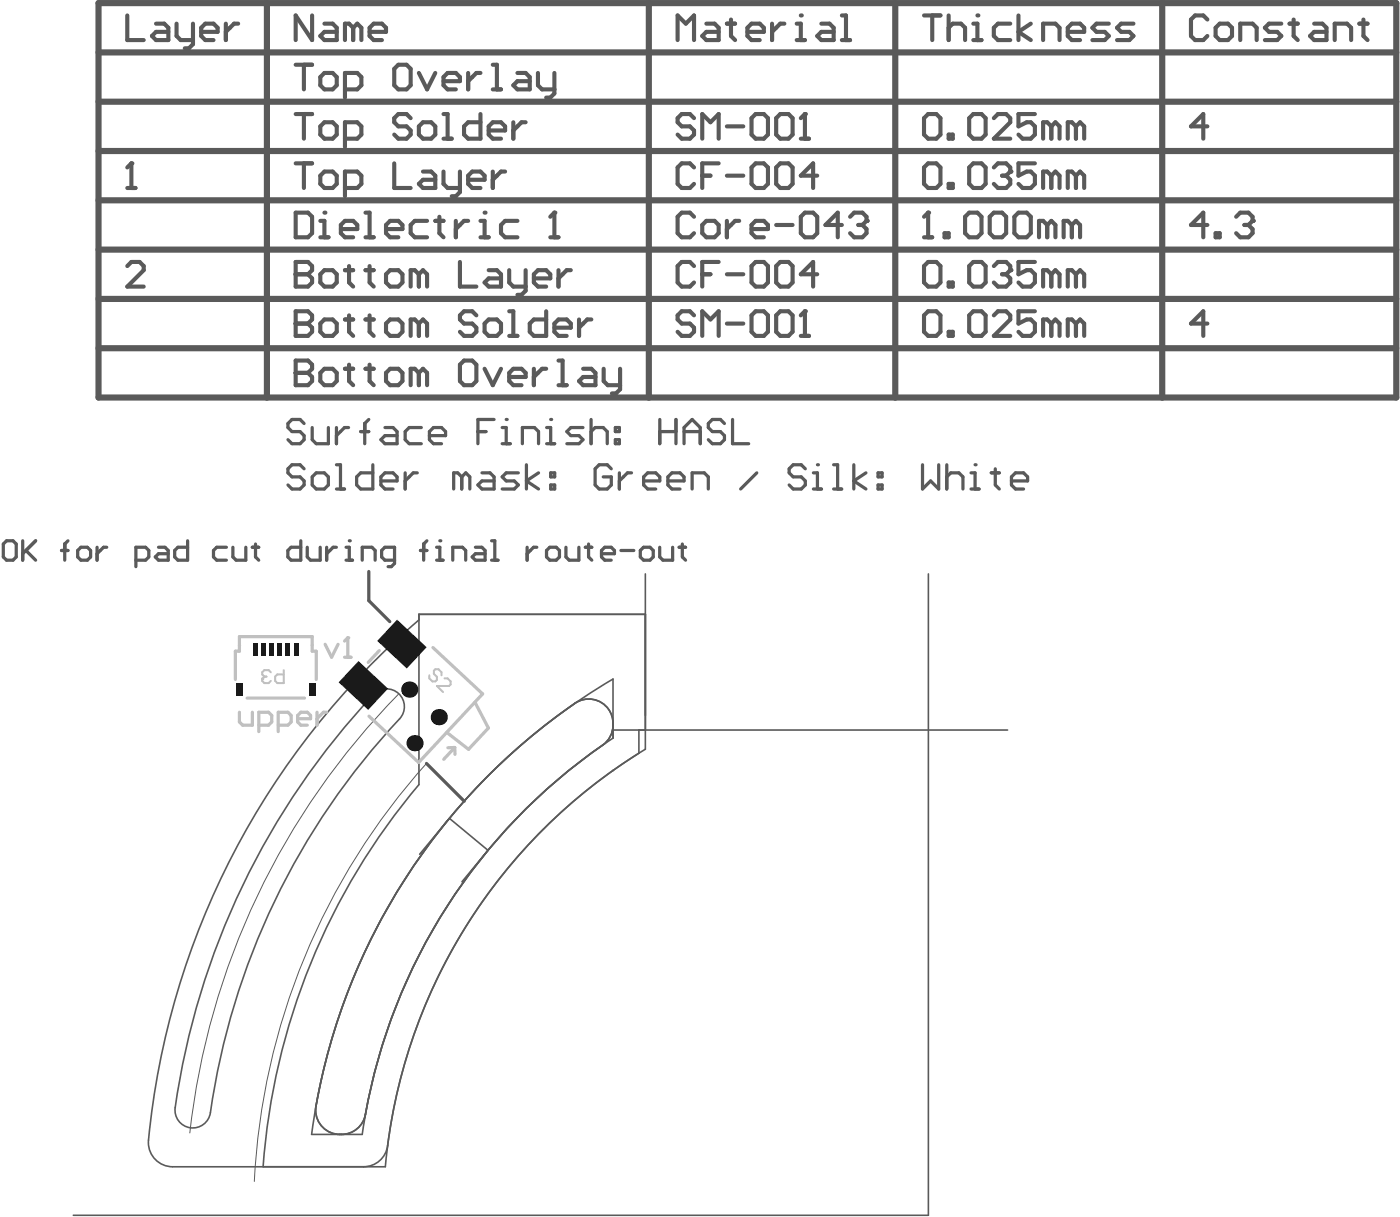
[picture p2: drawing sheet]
<svg xmlns="http://www.w3.org/2000/svg" width="288mm" height="250mm" viewBox="0 0 288 250" stroke-linecap="round" stroke-linejoin="round" font-family="sans-serif">
<path d="M20.3 .6h267.2v81.2h-267.2zM20.3 10.8h267.2M55 .6v81.2M133.6 .6v81.2M184.3 .6v81.2M239.3 .6v81.2M20.3 31.1h267.2M20.3 20.9h267.2M20.3 41.2h267.2M20.3 51.4h267.2M20.3 61.5h267.2M20.3 71.7h267.2" fill="none" stroke="#5a5a5a" stroke-width="1.3"/>
<path d="M75.9 117.6v6l4.4 4.3" fill="none" stroke="#5a5a5a" stroke-width=".67"/>
<path d="M190.2 54.8l.9-.9h1.7l.8 .9v3.3l-.8 .9h-1.7l-.9-.9zM195.3 58.1h.8v.9h-.8zM199.5 54.8l.9-.9h1.7l.8 .9v3.3l-.8 .9h-1.7l-.9-.9zM204.6 54.8l.8-.9h1.7l.9 .9v.8" fill="none" stroke="#5a5a5a" stroke-width=".85"/>
<circle cx="208" cy="55.6" r=".42" fill="#5a5a5a"/>
<g fill="none" stroke="#5a5a5a" stroke-width=".85">
<path d="M142.9 44.6l-.9-.8h-1.7l-.8 .8v3.4l.8 .8h1.7l.9-.8M144.6 46.3l.8-.8h1.7l.9 .8v1.7l-.9 .8h-1.7l-.8-.8zM149.6 45.5v3.3M152.2 45.5h-.9l-1.7 1.6M154.7 47.1h3.4v-.8l-.8-.8h-1.7l-.9 .8v1.7l.9 .8h1.7M159.8 46.3h3.4M164.9 44.6l.8-.8h1.7l.8 .8v3.4l-.8 .8h-1.7l-.8-.8zM173.3 46.3h-3.4l2.6-2.5v5M175 44.6l.9-.8h1.6l.9 .8v.9M206.3 56.4h.8M207.1 56.4l.9 .9v.8l-.9 .9h-1.7l-.8-.9M208 55.6l-.9 .8"/>
<path d="M213.1 53.9h-3.4v2.5l1.7-.8h.8l.9 .8v1.7l-.9 .9h-1.7l-.8-.9M216.4 56.4l-.8-.8h-.9v3.4M216.4 56.4v2.6M216.4 56.4l.9-.8 .8 .8v2.6M221.5 56.4l-.8-.8h-.9v3.4M221.5 56.4v2.6M221.5 56.4l.9-.8 .8 .8v2.6"/>
</g>
<circle cx="178.4" cy="45.5" r=".42" fill="#5a5a5a"/>
<path d="M176.7 46.3h.8M177.5 46.3l.9 .8v.9l-.9 .8h-1.6l-.9-.8M178.4 45.5l-.9 .8M190.2 48.8h1.7M191.1 43.8v5" fill="none" stroke="#5a5a5a" stroke-width=".85"/>
<circle cx="191.1" cy="43.8" r=".42" fill="#5a5a5a"/>
<g fill="none" stroke="#5a5a5a" stroke-width=".85">
<path d="M190.2 3.2h3.4M191.9 3.2v5.1M195.3 3.2v5.1M195.3 5.7l.8-.8h1.7l.9 .8v2.6M200.4 4.9h.8v3.4M200.4 8.3h1.7M191.1 43.8l-.9 .8M194.5 48h.8v.8h-.8zM198.7 44.6l.8-.8h1.7l.9 .8v3.4l-.9 .8h-1.7l-.8-.8zM203.8 44.6l.8-.8h1.7l.8 .8v3.4l-.8 .8h-1.7l-.8-.8zM208.8 44.6l.9-.8h1.7l.8 .8v3.4l-.8 .8h-1.7l-.9-.8zM215.6 46.3l-.9-.8h-.8v3.3"/>
<path d="M215.6 46.3v2.5M215.6 46.3l.8-.8 .9 .8v2.5M220.7 46.3l-.9-.8h-.8v3.3M220.7 46.3v2.5M220.7 46.3l.8-.8 .9 .8v2.5"/>
</g>
<circle cx="201.2" cy="3.2" r=".42" fill="#5a5a5a"/>
<g fill="none" stroke="#5a5a5a" stroke-width=".85">
<path d="M208 4.9h-2.6l-.8 .8v1.7l.8 .9h2.6M209.7 3.2v5.1M212.2 4.9l-2.5 1.7 2.5 1.7M214.7 8.3v-3.4h2.6l.8 .8v2.6M219.8 6.6h3.4v-.9l-.8-.8h-1.7l-.9 .8v1.7l.9 .9h1.7M228.3 4.9h-2.6l-.8 .8 .8 .9h1.7l.9 .8-.9 .9h-2.5M233.3 4.9h-2.5l-.8 .8 .8 .9h1.7l.8 .8-.8 .9h-2.5M60.9 23.5h3.4M62.6 23.5v5M65.9 26l.9-.8h1.7l.8 .8v1.7l-.8 .8h-1.7l-.9-.8zM71 28.5h2.6l.8-.8v-1.7l-.8-.8h-2.6v5M84.5 24.3l-.8-.8h-1.7l-.8 .8v.9l.8 .8h1.7l.8 .9v.8l-.8 .8h-1.7l-.8-.8"/>
<path d="M87.1 25.2h1.7l.8 .8v1.7l-.8 .8h-1.7l-.9-.8v-1.7zM91.3 23.5h.9v5M91.3 28.5h1.7M98.9 23.5v5h-2.5l-.9-.8v-1.7l.9-.8h2.5M100.6 26.9h3.4v-.9l-.9-.8h-1.6l-.9 .8v1.7l.9 .8h1.6M105.7 25.2v3.3M108.2 25.2h-.8l-1.7 1.7M60.9 53.9v5.1h2.5l.9-.9v-.8l-.9-.9h-2.5M142.9 54.8l-.9-.9h-1.7l-.8 .9v3.3l.8 .9h1.7l.9-.9M144.6 56.4h1.7M148 53.9h-3.4v5.1M149.6 56.4h3.4"/>
<path d="M154.7 54.8l.9-.9h1.7l.8 .9v3.3l-.8 .9h-1.7l-.9-.9zM159.8 54.8l.8-.9h1.7l.9 .9v3.3l-.9 .9h-1.7l-.8-.9zM168.2 56.4h-3.3l2.5-2.5v5.1"/>
</g>
<circle cx="60.9" cy="56.4" r=".42" fill="#5a5a5a"/>
<g fill="none" stroke="#5a5a5a" stroke-width=".85">
<path d="M60.9 53.9h2.5l.9 .9v.8l-.9 .8h-2.5M65.9 56.4l.9-.8h1.7l.8 .8v1.7l-.8 .9h-1.7l-.9-.9zM71 55.6h1.7M71.9 54.8v3.3l.8 .9M75.2 55.6h1.7M76.1 54.8v3.3l.8 .9M79.5 56.4l.8-.8h1.7l.9 .8v1.7l-.9 .9h-1.7l-.8-.9zM86.2 56.4l-.8-.8h-.9v3.4M86.2 56.4v2.6M86.2 56.4l.9-.8 .8 .8v2.6M94.7 53.9v5.1h3.4M100.6 55.6h1.7l.8 .8v2.6h-2.5l-.8-.9 .8-.8h2.5"/>
<path d="M104.8 55.6v2.5l.9 .9h2.5M108.2 55.6v4.2l-.8 .9h-.9M109.9 57.3h3.4v-.9l-.9-.8h-1.6l-.9 .8v1.7l.9 .9h1.6M115 55.6v3.4M117.5 55.6h-.8l-1.7 1.7M142.9 64.9l-.9-.8h-1.7l-.8 .8v.9l.8 .8h1.7l.9 .8v.9l-.9 .8h-1.7l-.8-.8M144.6 69.1v-5l1.7 1.7 1.7-1.7v5M149.6 66.6h3.4M154.7 64.9l.9-.8h1.7l.8 .8v3.4l-.8 .8h-1.7l-.9-.8zM159.8 64.9l.8-.8h1.7l.9 .8v3.4l-.9 .8h-1.7l-.8-.8zM164.9 69.1h1.7M165.7 64.1v5"/>
<path d="M248.6 66.6h-3.4l2.5-2.5v5"/>
</g>
<circle cx="165.7" cy="64.1" r=".42" fill="#5a5a5a"/>
<path d="M26.2 38.7h1.7M27 33.6v5.1M165.7 64.1l-.8 .8" fill="none" stroke="#5a5a5a" stroke-width=".85"/>
<circle cx="27" cy="33.6" r=".42" fill="#5a5a5a"/>
<path d="M27 33.6l-.8 .9M60.9 74.2v5.1h2.5l.9-.9v-.8l-.9-.9h-2.5" fill="none" stroke="#5a5a5a" stroke-width=".85"/>
<circle cx="60.9" cy="76.7" r=".42" fill="#5a5a5a"/>
<g fill="none" stroke="#5a5a5a" stroke-width=".85">
<path d="M64.3 3.2v5.1l-3.4-5.1v5.1M66.8 4.9h1.7l.8 .8v2.6h-2.5l-.9-.9 .9-.8h2.5M72.7 5.7l-.8-.8h-.9v3.4M72.7 5.7l.9-.8 .8 .8v2.6M72.7 5.7v2.6M76.1 6.6h3.4v-.9l-.9-.8h-1.7l-.8 .8v1.7l.8 .9h1.7M60.9 33.6h3.4M62.6 33.6v5.1M65.9 36.2l.9-.9h1.7l.8 .9v1.6l-.8 .9h-1.7l-.9-.9zM71 38.7h2.6l.8-.9v-1.6l-.8-.9h-2.6v5.1M81.2 33.6v5.1h3.3M87.1 35.3h1.7l.8 .9v2.5h-2.5l-.9-.9 .9-.8h2.5"/>
<path d="M91.3 35.3v2.5l.9 .9h2.5M94.7 35.3v4.2l-.9 .9h-.8M96.4 37h3.4v-.8l-.9-.9h-1.7l-.8 .9v1.6l.8 .9h1.7M101.5 35.3v3.4M104 35.3h-.9l-1.6 1.7M60.9 43.8h2.5l.9 .8v3.4l-.9 .8h-2.5zM65.9 48.8h1.7M65.9 45.5h.9v3.3M60.9 74.2h2.5l.9 .9v.8l-.9 .8h-2.5M65.9 76.7l.9-.8h1.7l.8 .8v1.7l-.8 .9h-1.7l-.9-.9zM71 75.9h1.7M71.9 75.1v3.3l.8 .9"/>
<path d="M75.2 75.9h1.7M76.1 75.1v3.3l.8 .9M79.5 76.7l.8-.8h1.7l.9 .8v1.7l-.9 .9h-1.7l-.8-.9zM86.2 76.7l-.8-.8h-.9v3.4M86.2 76.7v2.6M86.2 76.7l.9-.8 .8 .8v2.6M94.7 75.1l.8-.9h1.7l.9 .9v3.3l-.9 .9h-1.7l-.8-.9zM99.8 75.9l1.7 3.4 1.6-3.4M104.8 77.6h3.4v-.9l-.8-.8h-1.7l-.9 .8v1.7l.9 .9h1.7M109.9 75.9v3.4M112.4 75.9h-.8l-1.7 1.7M115 74.2h.8v5.1"/>
<path d="M115 79.3h1.7M120.1 75.9h1.6l.9 .8v2.6h-2.5l-.9-.9 .9-.8h2.5M124.3 75.9v2.5l.8 .9h2.6M127.7 75.9v4.2l-.9 .9h-.8"/>
</g>
<circle cx="66.8" cy="43.8" r=".42" fill="#5a5a5a"/>
<path d="M70.2 47.1h3.4v-.8l-.9-.8h-1.7l-.8 .8v1.7l.8 .8h1.7M75.2 48.8h1.7M75.2 43.8h.9v5M79.5 47.1h3.4v-.8l-.9-.8h-1.7l-.8 .8v1.7l.8 .8h1.7M87.9 45.5h-2.5l-.9 .8v1.7l.9 .8h2.5M89.6 45.5h1.7M90.5 44.6v3.4l.8 .8M93.8 45.5v3.3M96.4 45.5h-.9l-1.7 1.6M98.9 48.8h1.7M98.9 45.5h.9v3.3" fill="none" stroke="#5a5a5a" stroke-width=".85"/>
<circle cx="99.8" cy="43.8" r=".42" fill="#5a5a5a"/>
<path d="M106.5 45.5h-2.5l-.9 .8v1.7l.9 .8h2.5M113.3 48.8h1.7M114.1 43.8v5" fill="none" stroke="#5a5a5a" stroke-width=".85"/>
<circle cx="114.1" cy="43.8" r=".42" fill="#5a5a5a"/>
<path d="M139.5 8.3v-5.1l1.7 1.7 1.7-1.7v5.1M145.4 4.9h1.7l.9 .8v2.6h-2.6l-.8-.9 .8-.8h2.6M149.6 4.9h1.7M150.5 4v3.4l.8 .9M153.9 6.6h3.4v-.9l-.9-.8h-1.7l-.8 .8v1.7l.8 .9h1.7M158.9 4.9v3.4M161.5 4.9h-.9l-1.7 1.7M164 4.9h.9v3.4M164 8.3h1.7M114.1 43.8l-.8 .8" fill="none" stroke="#5a5a5a" stroke-width=".85"/>
<circle cx="164.9" cy="3.2" r=".42" fill="#5a5a5a"/>
<path d="M169.1 4.9h1.7l.8 .8v2.6h-2.5l-.9-.9 .9-.8h2.5M173.3 8.3h1.7M173.3 3.2h.9v5.1M60.9 64.1v5h2.5l.9-.8v-.9l-.9-.8h-2.5" fill="none" stroke="#5a5a5a" stroke-width=".85"/>
<circle cx="60.9" cy="66.6" r=".42" fill="#5a5a5a"/>
<g fill="none" stroke="#5a5a5a" stroke-width=".85">
<path d="M142.9 34.5l-.9-.9h-1.7l-.8 .9v3.3l.8 .9h1.7l.9-.9M144.6 36.2h1.7M148 33.6h-3.4v5.1M149.6 36.2h3.4M154.7 34.5l.9-.9h1.7l.8 .9v3.3l-.8 .9h-1.7l-.9-.9zM159.8 34.5l.8-.9h1.7l.9 .9v3.3l-.9 .9h-1.7l-.8-.9zM168.2 36.2h-3.3l2.5-2.6v5.1M190.2 24.3l.9-.8h1.7l.8 .8v3.4l-.8 .8h-1.7l-.9-.8zM195.3 27.7h.8v.8h-.8zM199.5 24.3l.9-.8h1.7l.8 .8v3.4l-.8 .8h-1.7l-.9-.8zM204.6 24.3l.8-.8h1.7l.9 .8v.9l-3.4 3.3h3.4M213.1 23.5h-3.4v2.5l1.7-.8h.8l.9 .8v1.7l-.9 .8h-1.7l-.8-.8"/>
<path d="M216.4 26l-.8-.8h-.9v3.3M216.4 26v2.5M216.4 26l.9-.8 .8 .8v2.5M221.5 26l-.8-.8h-.9v3.3M221.5 26v2.5M221.5 26l.9-.8 .8 .8v2.5M60.9 64.1h2.5l.9 .8v.9l-.9 .8h-2.5M65.9 66.6l.9-.8h1.7l.8 .8v1.7l-.8 .8h-1.7l-.9-.8zM71 65.8h1.7M71.9 64.9v3.4l.8 .8M75.2 65.8h1.7M76.1 64.9v3.4l.8 .8"/>
<path d="M79.5 66.6l.8-.8h1.7l.9 .8v1.7l-.9 .8h-1.7l-.8-.8zM86.2 66.6l-.8-.8h-.9v3.3M86.2 66.6v2.5M86.2 66.6l.9-.8 .8 .8v2.5M98.1 64.9l-.9-.8h-1.7l-.8 .8v.9l.8 .8h1.7l.9 .8v.9l-.9 .8h-1.7l-.8-.8M100.6 65.8h1.7l.8 .8v1.7l-.8 .8h-1.7l-.8-.8v-1.7zM104.8 64.1h.9v5M104.8 69.1h1.7M112.4 64.1v5h-2.5l-.8-.8v-1.7l.8-.8h2.5M114.1 67.4h3.4v-.8l-.8-.8h-1.7l-.9 .8v1.7l.9 .8h1.7M119.2 65.8v3.3M121.7 65.8h-.8l-1.7 1.6"/>
</g>
<g fill="none" stroke="#5a5a5a" stroke-width=".67">
<path d="M62.6 96.5l-.8-.8h-1.7l-.8 .8v.8l.8 .8h1.7l.8 .9v.8l-.8 .8h-1.7l-.8-.8M64.3 98.1l.8-.8h1.7l.8 .8v1.7l-.8 .8h-1.7l-.8-.8zM69.3 95.7h.8v4.9M76.8 95.7v4.9h-2.5l-.9-.8v-1.7l.9-.8h2.5M78.4 99h3.3v-.9l-.8-.8h-1.7l-.8 .8v1.7l.8 .8h1.7M83.4 97.3v3.3M85.9 97.3h-.8l-1.7 1.7M95.1 98.1l-.9-.8h-.8v3.3M95.1 98.1v2.5M95.1 98.1l.8-.8 .8 .8v2.5M99.2 97.3h1.7l.8 .8v2.5h-2.5l-.8-.8 .8-.8h2.5M106.7 97.3h-2.5l-.8 .8 .8 .9h1.7l.8 .8-.8 .8h-2.5"/>
<path d="M108.4 95.7v4.9M110.9 97.3l-2.5 1.7 2.5 1.6M113.4 97.3h.8v.8h-.8zM113.4 99.8h.8v.8h-.8zM125.8 96.5l-.8-.8h-1.6l-.9 .8v3.3l.9 .8h1.6l.8-.8v-1.7h-1.6M127.5 97.3v3.3M130 97.3h-.8l-1.7 1.7M132.5 99h3.3v-.9l-.8-.8h-1.7l-.8 .8v1.7l.8 .8h1.7M137.5 99h3.3v-.9l-.8-.8h-1.7l-.8 .8v1.7l.8 .8h1.7M155.8 97.3l-3.3 3.3M165.8 96.5l-.8-.8h-1.7l-.8 .8v.8l.8 .8h1.7l.8 .9v.8l-.8 .8h-1.7l-.8-.8M167.5 97.3h.8v3.3"/>
<path d="M69.3 100.6h1.6M142.5 100.6v-3.3h2.5l.8 .8v2.5M167.5 100.6h1.6"/>
</g>
<circle cx="168.3" cy="95.7" r=".33" fill="#5a5a5a"/>
<path d="M171.6 95.7h.8v4.9M175.8 95.7v4.9M178.3 97.3l-2.5 1.7 2.5 1.6M180.8 99.8h.8v.8h-.8zM180.8 97.3h.8v.8h-.8zM189.9 95.7v4.9l1.7-1.6 1.6 1.6v-4.9M194.9 98.1l.8-.8h1.7l.8 .8v2.5M194.9 95.7v4.9M199.9 97.3h.8v3.3M171.6 100.6h1.7M199.9 100.6h1.7" fill="none" stroke="#5a5a5a" stroke-width=".67"/>
<circle cx="200.7" cy="95.7" r=".33" fill="#5a5a5a"/>
<g fill="none" stroke="#5a5a5a" stroke-width=".67">
<path d="M62.6 87.2l-.8-.9h-1.7l-.8 .9v.8l.8 .8h1.7l.8 .9v.8l-.8 .8h-1.7l-.8-.8M64.3 88v2.5l.8 .8h2.5v-3.3M69.3 88v3.3M71.8 88h-.9l-1.6 1.7M74.3 88.8h1.6M75.9 86.3l-.8 .9v4.1M79.2 88h1.7l.8 .8v2.5h-2.5l-.8-.8 .8-.8h2.5M86.7 88h-2.5l-.8 .8v1.7l.8 .8h2.5M88.4 89.7h3.3v-.9l-.8-.8h-1.7l-.8 .8v1.7l.8 .8h1.7M98.4 88.8h1.7M101.7 86.3h-3.3v5M103.4 91.3h1.6"/>
<path d="M103.4 88h.8v3.3M204.1 97.3h1.6M204.9 96.5v3.3l.8 .8M208.2 99h3.4v-.9l-.9-.8h-1.6l-.9 .8v1.7l.9 .8h1.6"/>
</g>
<circle cx="104.2" cy="86.3" r=".33" fill="#5a5a5a"/>
<path d="M107.5 91.3v-3.3h2.5l.9 .8v2.5M112.5 88h.9v3.3M112.5 91.3h1.7" fill="none" stroke="#5a5a5a" stroke-width=".67"/>
<circle cx="113.4" cy="86.3" r=".33" fill="#5a5a5a"/>
<path d="M120 88h-2.5l-.8 .8 .8 .9h1.7l.8 .8-.8 .8h-2.5M121.7 88.8l.8-.8h1.7l.8 .8v2.5M121.7 86.3v5M126.7 90.5h.8v.8h-.8zM126.7 88h.8v.8h-.8zM135.8 88.8h3.4M135.8 86.3v5M139.2 86.3v5M140.8 88.8h3.4M140.8 91.3v-3.3l1.7-1.7 1.7 1.7v3.3M149.1 87.2l-.8-.9h-1.6l-.9 .9v.8l.9 .8h1.6l.8 .9v.8l-.8 .8h-1.6l-.9-.8M150.8 86.3v5h3.3" fill="none" stroke="#5a5a5a" stroke-width=".67"/>
<path d="M248.6 46.3h-3.4l2.5-2.5v5M250.3 48h.8v.8h-.8zM254.5 44.6l.8-.8h1.7l.9 .8v.9" fill="none" stroke="#5a5a5a" stroke-width=".85"/>
<circle cx="257.9" cy="45.5" r=".42" fill="#5a5a5a"/>
<g fill="none" stroke="#5a5a5a" stroke-width=".85">
<path d="M26.2 3.2v5.1h3.4M32.1 4.9h1.7l.9 .8v2.6h-2.6l-.8-.9 .8-.8h2.6M36.3 4.9v2.5l.9 .9h2.5M39.7 4.9v4.2l-.8 .8h-.9M41.4 6.6h3.4v-.9l-.8-.8h-1.7l-.9 .8v1.7l.9 .9h1.7M46.5 4.9v3.4M49 4.9h-.8l-1.7 1.7M60.9 13.3h3.4M62.6 13.3v5.1M65.9 15.9l.9-.9h1.7l.8 .9v1.7l-.8 .8h-1.7l-.9-.8zM71 18.4h2.6l.8-.8v-1.7l-.8-.9h-2.6v5.1M81.2 14.2l.8-.9h1.7l.8 .9v3.4l-.8 .8h-1.7l-.8-.8z"/>
<path d="M86.2 15l1.7 3.4 1.7-3.4M91.3 16.7h3.4v-.8l-.9-.9h-1.6l-.9 .9v1.7l.9 .8h1.6M96.4 15v3.4M98.9 15h-.8l-1.7 1.7M101.5 13.3h.8v5.1M101.5 18.4h1.6M106.5 15h1.7l.9 .9v2.5h-2.6l-.8-.8 .8-.9h2.6M110.8 15v2.6l.8 .8h2.5M114.1 15v4.2l-.8 .9h-.9M142.9 24.3l-.9-.8h-1.7l-.8 .8v.9l.8 .8h1.7l.9 .9v.8l-.9 .8h-1.7l-.8-.8M144.6 28.5v-5l1.7 1.7 1.7-1.7v5M149.6 26h3.4"/>
<path d="M154.7 24.3l.9-.8h1.7l.8 .8v3.4l-.8 .8h-1.7l-.9-.8zM159.8 24.3l.8-.8h1.7l.9 .8v3.4l-.9 .8h-1.7l-.8-.8zM164.9 28.5h1.7M165.7 23.5v5M26.2 54.8l.8-.9h1.7l.9 .9v.8l-3.4 3.4h3.4M256.2 46.3h.8M257 46.3l.9 .8v.9l-.9 .8h-1.7l-.8-.8M257.9 45.5l-.9 .8"/>
</g>
<circle cx="165.7" cy="23.5" r=".42" fill="#5a5a5a"/>
<g fill="none" stroke="#5a5a5a" stroke-width=".85">
<path d="M248.6 4l-.9-.8h-1.7l-.8 .8v3.4l.8 .9h1.7l.9-.9M251.1 4.9h1.7l.8 .8v1.7l-.8 .9h-1.7l-.8-.9v-1.7zM255.3 8.3v-3.4h2.6l.8 .8v2.6M263.8 4.9h-2.6l-.8 .8 .8 .9h1.7l.9 .8-.9 .9h-2.5M265.5 4.9h1.7M266.3 4v3.4l.9 .9M270.5 4.9h1.7l.9 .8v2.6h-2.6l-.8-.9 .8-.8h2.6M274.8 8.3v-3.4h2.5l.9 .8v2.6M279.8 4.9h1.7M280.7 4v3.4l.8 .9M165.7 23.5l-.8 .8M190.2 34.5l.9-.9h1.7l.8 .9v3.3l-.8 .9h-1.7l-.9-.9z"/>
<path d="M195.3 37.8h.8v.9h-.8zM199.5 34.5l.9-.9h1.7l.8 .9v3.3l-.8 .9h-1.7l-.9-.9zM204.6 34.5l.8-.9h1.7l.9 .9v.8M248.6 26h-3.4l2.5-2.5v5M190.2 64.9l.9-.8h1.7l.8 .8v3.4l-.8 .8h-1.7l-.9-.8zM195.3 68.3h.8v.8h-.8zM199.5 64.9l.9-.8h1.7l.8 .8v3.4l-.8 .8h-1.7l-.9-.8zM204.6 64.9l.8-.8h1.7l.9 .8v.9l-3.4 3.3h3.4M213.1 64.1h-3.4v2.5l1.7-.8h.8l.9 .8v1.7l-.9 .8h-1.7l-.8-.8M216.4 66.6l-.8-.8h-.9v3.3M216.4 66.6v2.5M216.4 66.6l.9-.8 .8 .8v2.5"/>
<path d="M221.5 66.6l-.8-.8h-.9v3.3M221.5 66.6v2.5M221.5 66.6l.9-.8 .8 .8v2.5"/>
</g>
<circle cx="208" cy="35.3" r=".42" fill="#5a5a5a"/>
<path d="M206.3 36.2h.8M207.1 36.2l.9 .8v.8l-.9 .9h-1.7l-.8-.9M208 35.3l-.9 .9M213.1 33.6h-3.4v2.6l1.7-.9h.8l.9 .9v1.6l-.9 .9h-1.7l-.8-.9M216.4 36.2l-.8-.9h-.9v3.4M216.4 36.2v2.5M216.4 36.2l.9-.9 .8 .9v2.5M221.5 36.2l-.8-.9h-.9v3.4M221.5 36.2v2.5M221.5 36.2l.9-.9 .8 .9v2.5" fill="none" stroke="#5a5a5a" stroke-width=".85"/>
<g fill="none" stroke="#5a5a5a" stroke-width=".67">
<path d="M.7 112l.6-.7h1.4l.6 .7v2.6l-.6 .7h-1.4l-.6-.7zM4.7 111.3v4M5.3 113.3l2 2M7.3 111.3l-2.6 2.7M12.7 113.3h1.3M14 111.3l-.7 .7v3.3M16 113.3l.7-.7h1.3l.7 .7v1.3l-.7 .7h-1.3l-.7-.7zM20 112.6v2.7M22 112.6h-.7l-1.3 1.4M28 115.3h2l.6-.7v-1.3l-.6-.7h-2v4M32.6 112.6h1.4l.6 .7v2h-2l-.6-.7 .6-.6h2M38.6 111.3v4h-2l-.6-.7v-1.3l.6-.7h2"/>
<path d="M46.6 112.6h-2l-.7 .7v1.3l.7 .7h2M47.9 112.6v2l.7 .7h2v-2.7M51.9 112.6h1.4M52.6 112v2.6l.7 .7M61.9 111.3v4h-2l-.6-.7v-1.3l.6-.7h2M63.3 112.6v2l.6 .7h2v-2.7M67.2 112.6v2.7M69.2 112.6h-.6l-1.4 1.4M71.2 115.3h1.4M71.2 112.6h.7v2.7"/>
</g>
<circle cx="71.9" cy="111.3" r=".33" fill="#5a5a5a"/>
<path d="M74.6 115.3v-2.7h2l.6 .7v2M81.2 115.3h-2l-.6-.7v-1.3l.6-.7h2v3.4l-.6 .6h-.7M86.6 113.3h1.3M87.9 111.3l-.7 .7v3.3M89.9 112.6h.6v2.7M89.9 115.3h1.3" fill="none" stroke="#5a5a5a" stroke-width=".67"/>
<circle cx="90.5" cy="111.3" r=".33" fill="#5a5a5a"/>
<g fill="none" stroke="#5a5a5a" stroke-width=".67">
<path d="M93.2 115.3v-2.7h2l.7 .7v2M97.9 112.6h1.3l.7 .7v2h-2l-.7-.7 .7-.6h2M101.2 115.3h1.3M101.2 111.3h.7v4M108.5 112.6v2.7M110.5 112.6h-.6l-1.4 1.4M112.5 113.3l.7-.7h1.3l.7 .7v1.3l-.7 .7h-1.3l-.7-.7zM116.5 112.6v2l.7 .7h2v-2.7M120.5 112.6h1.3M121.2 112v2.6l.6 .7M123.8 114h2.7v-.7l-.7-.7h-1.3l-.7 .7v1.3l.7 .7h1.3M127.8 113.3h2.7"/>
<path d="M131.8 113.3l.7-.7h1.3l.7 .7v1.3l-.7 .7h-1.3l-.7-.7zM135.8 112.6v2l.7 .7h2v-2.7M139.8 112.6h1.3M140.5 112v2.6l.6 .7M87.8 157.1l7.8 7.8"/>
</g>
<path d="M132.9 118.1v36.1a112.2 112.2 0 0 0-53.6 85.9h-43.8a5 5 0 0 1-4.9-5.4 161.3 161.3 0 0 1 55.6-107.1M191.1 118.1v132h-176M132.9 126.4h-46.7v35.1a137.3 137.3 0 0 0-32 78.6M76.9 142.9a3.7 3.7 0 0 1 5.2-.1 3.7 3.7 0 0 1 .2 5.1 150.1 150.1 0 0 0-39.2 81.8 3.7 3.7 0 0 1-4.3 2.3 3.7 3.7 0 0 1-2.7-4 156.6 156.6 0 0 1 40.8-85.1M126.2 150.2h81.2M126.2 148.9a5 5 0 0 0-7.8-4.2 127.5 127.5 0 0 0-53.4 83.8 5 5 0 0 0 5 5M126.2 149.3a5 5 0 0 1-2.1 4.1 118.1 118.1 0 0 0-49.1 76.7 5 5 0 0 1-4.7 3.4M131.5 150.2v4.8a112.6 112.6 0 0 0-51.9 81.6 5 5 0 0 1-4.7 3.5M86.4 175.8l6.1-7.4 8 6.6-5.4 6.5M99.4 160.7a128 128 0 0 1 26.8-20.9v12.1a117.7 117.7 0 0 0-51.6 81.6h-10.4a128 128 0 0 1 35.2-72.8z" fill="none" stroke="#5a5a5a" stroke-width=".33"/>
<g fill="none" stroke="#5a5a5a" stroke-width=".21">
<path d="M82 142.9a153 153 0 0 0-42.9 90.3M87.8 157.1a139.1 139.1 0 0 0-35.4 86"/>
<circle cx="126.2" cy="158.6" r=".08"/>
</g>
<path d="M48.5 139.8v-5.8h.8v-3h15v3h.8v5.8M78.1 133.9l-2.3 2.4M89.1 133.3l10.3 9.5-13.2 14.1-10.2-9.5M50.9 143.7h11.8M93.6 153.8l-1.4 .1M93.6 153.8l.1 1.5M93.6 153.8l-2.3 2.5M97.8 144.5l2.7 5.3-4 4.4-4.5-3.5" fill="none" stroke="#c0c0c0" stroke-width=".67"/>
<path d="M54 139.7v.4l.4 .5h.9l.5-.5M58.4 137.9v2.7h-1.3l-.5-.5v-.8l.5-.5h1.3M88.4 139v.6l.6 .6h.6l.3-.3v-.6l-.6-.6v-.7l.3-.3h.7l.6 .7v.6M91.5 139.6h.6l.7 .6v.7l-.3 .3h-2.6l1.3 1.2" fill="none" stroke="#c0c0c0" stroke-width=".42"/>
<circle cx="54" cy="139.7" r=".21" fill="#c0c0c0"/>
<path d="M54.4 139.3l-.4 .4M54.4 139.3h.5M55.8 138.4l-.5-.5h-.9l-.4 .5v.4l.4 .5" fill="none" stroke="#c0c0c0" stroke-width=".42"/>
<path d="M66.9 132.6l1.4 2.7 1.3-2.7M70.9 135.3h1.4M71.6 131.3v4" fill="none" stroke="#c0c0c0" stroke-width=".67"/>
<circle cx="71.6" cy="131.3" r=".33" fill="#c0c0c0"/>
<path d="M71.6 131.3l-.7 .6M49.3 146.6v2l.7 .6h2v-2.6M53.3 149.2h2l.6-.6v-1.3l-.6-.7h-2v4M57.3 149.2h2l.6-.6v-1.3l-.6-.7h-2v4M61.3 147.9h2.6v-.6l-.6-.7h-1.4l-.6 .7v1.3l.6 .6h1.4M65.3 146.6v2.6M67.3 146.6h-.7l-1.3 1.3" fill="none" stroke="#c0c0c0" stroke-width=".67"/>
<g fill="#000">
<circle cx="84.3" cy="141.9" r="1.66"/>
<circle cx="85.3" cy="153" r="1.66"/>
<circle cx="90.3" cy="147.6" r="1.66"/>
</g>
<g fill="#1e1e1e">
<path d="M48.6 140.6h1.4v2.7h-1.4z" fill-rule="evenodd"/>
<path d="M58.8 132.3h1v2.6h-1z" fill-rule="evenodd"/>
<path d="M57.1 132.3h1v2.6h-1z" fill-rule="evenodd"/>
<path d="M55.5 132.3h.9v2.6h-.9z" fill-rule="evenodd"/>
<path d="M60.4 132.3h1v2.6h-1z" fill-rule="evenodd"/>
<path d="M63.6 140.6h1.3v2.7h-1.3z" fill-rule="evenodd"/>
<path d="M53.8 132.3h1v2.6h-1z" fill-rule="evenodd"/>
<path d="M52.1 132.3h1v2.6h-1z" fill-rule="evenodd"/>
<path d="M73.8 136l6.1 5.7-4.1 4.4-6.1-5.7z" fill-rule="evenodd"/>
<path d="M81.7 127.5l6.1 5.7-4.1 4.4-6-5.7z" fill-rule="evenodd"/>
</g>
</svg>
